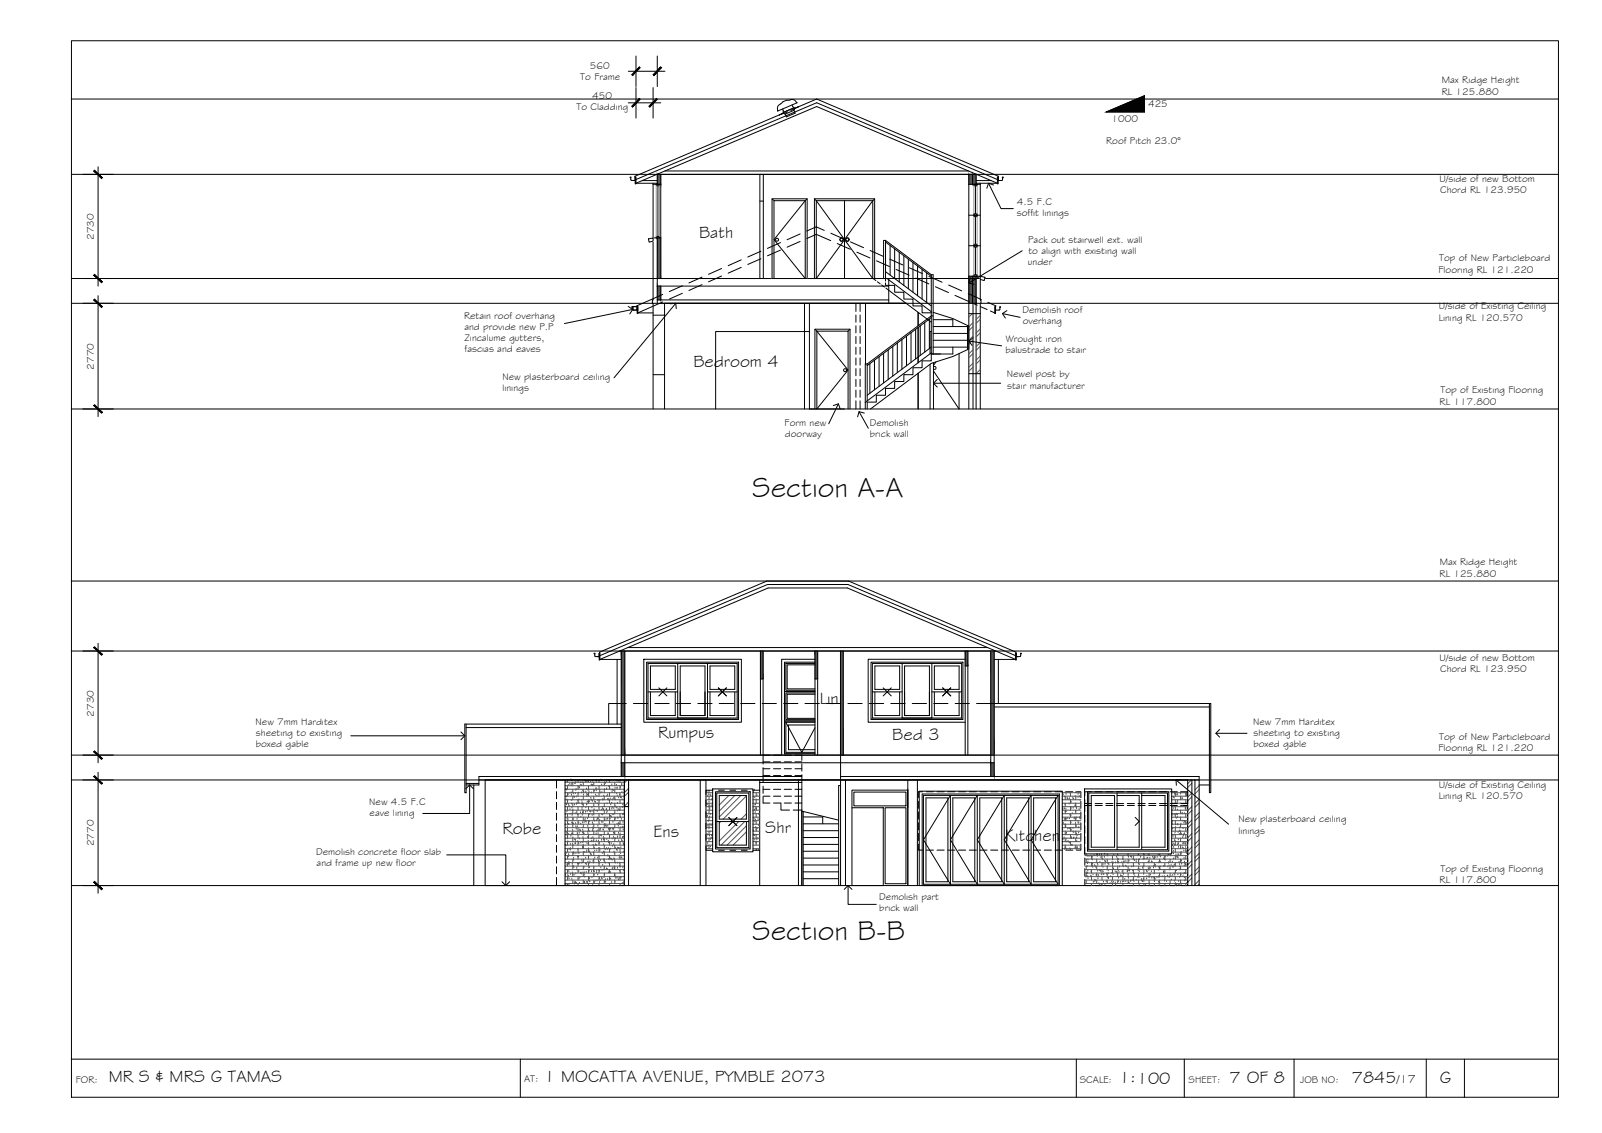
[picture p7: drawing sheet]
<svg xmlns="http://www.w3.org/2000/svg" width="420mm" height="297mm" viewBox="0 0 420 297" stroke-linecap="round" stroke-linejoin="round" font-family="sans-serif">
<defs><g id="words">
<g font-size="7.5">
<text x="197.3" y="130.2">Section A-A</text>
<text x="197.3" y="246.5">Section B-B</text>
</g>
<g font-size="4.5">
<text x="183.4" y="62.4">Bath</text>
<text x="181.8" y="96.1">Bedroom 4</text>
<text x="215" y="184.6">Lin</text>
<text x="172.6" y="193.6">Rumpus</text>
<text x="234" y="194">Bed 3</text>
<text x="131.8" y="218.6">Robe</text>
<text x="171.4" y="219.3">Ens</text>
<text x="200.7" y="218.4">Shr</text>
<text x="263.7" y="220.4">Kitchen</text>
<text x="28.5" y="283.8">MR S &amp; MRS G TAMAS</text>
<text x="142.7" y="283.7">1 MOCATTA AVENUE, PYMBLE 2073</text>
<text x="293.5" y="284">1:100</text>
<text x="322.4" y="284">7 OF 8</text>
<text x="354.5" y="283.9">7845</text>
<text x="377.7" y="283.9">G</text>
</g>
<text font-size="3.2" x="366.4" y="283.9">/17</text>
<g font-size="2.6">
<text x="152.2" y="21">To Frame</text>
<text x="154.7" y="18.1">560</text>
<text x="378.2" y="21.9">Max Ridge Height</text>
<text x="151.2" y="28.9">To Cladding</text>
<text x="155.3" y="26">450</text>
<text x="301.1" y="28.1">425</text>
<text x="378.1" y="24.8">RL 125.880</text>
<text x="291.6" y="31.9">1000</text>
<text x="290.1" y="37.7">Roof Pitch 23.0°</text>
<text x="377.6" y="47.8">U/side of new Bottom</text>
<text x="266.7" y="53.7">4.5 F.C</text>
<text x="377.7" y="50.7">Chord RL 123.950</text>
<text x="266.7" y="56.7">soffit linings</text>
<text x="24.6" y="62.9" transform="rotate(-90 24.6 62.9)">2730</text>
<text x="269.6" y="63.6">Pack out stairwell ext. wall</text>
<text x="269.6" y="69.4">under</text>
<text x="269.7" y="66.5">to align with existing wall</text>
<text x="377.2" y="71.5">Flooring RL 121.220</text>
<text x="377.5" y="68.6">Top of New Particleboard</text>
<text x="121.7" y="83.5">Retain roof overhang</text>
<text x="268.1" y="82">Demolish roof</text>
<text x="377.4" y="81.1">U/side of Existing Ceiling</text>
<text x="121.8" y="86.4">and provide new P.P</text>
<text x="121.9" y="89.4">Zincalume gutters,</text>
<text x="263.8" y="89.7">Wrought iron</text>
<text x="268.2" y="84.9">overhang</text>
<text x="377.3" y="84">Lining RL 120.570</text>
<text x="121.8" y="92.3">fascias and eaves</text>
<text x="263.7" y="92.6">balustrade to stair</text>
<text x="24.6" y="96.9" transform="rotate(-90 24.6 96.9)">2770</text>
<text x="131.7" y="99.6">New plasterboard ceiling</text>
<text x="264" y="99">Newel post by</text>
<text x="264.1" y="101.9">stair manufacturer</text>
<text x="131.8" y="102.6">linings</text>
<text x="377.6" y="106.1">RL 117.800</text>
<text x="377.8" y="103.2">Top of Existing Flooring</text>
<text x="205.8" y="111.6">Form new</text>
<text x="228.1" y="111.8">Demolish</text>
<text x="205.9" y="114.5">doorway</text>
<text x="228.1" y="114.7">brick wall</text>
<text x="377.6" y="148.2">Max Ridge Height</text>
<text x="377.6" y="151.2">RL 125.880</text>
<text x="377.6" y="173.3">U/side of new Bottom</text>
<text x="377.7" y="176.2">Chord RL 123.950</text>
<text x="24.6" y="187.9" transform="rotate(-90 24.6 187.9)">2730</text>
<text x="67" y="190.1">New 7mm Harditex</text>
<text x="328.7" y="190.1">New 7mm Harditex</text>
<text x="67.1" y="195.9">boxed gable</text>
<text x="67.1" y="193">sheeting to existing</text>
<text x="328.7" y="195.9">boxed gable</text>
<text x="328.8" y="193">sheeting to existing</text>
<text x="377.2" y="197">Flooring RL 121.220</text>
<text x="377.5" y="194">Top of New Particleboard</text>
<text x="377.3" y="209.5">Lining RL 120.570</text>
<text x="377.4" y="206.6">U/side of Existing Ceiling</text>
<text x="96.8" y="211.1">New 4.5 F.C</text>
<text x="97" y="214">eave lining</text>
<text x="324.8" y="215.6">New plasterboard ceiling</text>
<text x="24.6" y="221.9" transform="rotate(-90 24.6 221.9)">2770</text>
<text x="324.8" y="218.5">linings</text>
<text x="82.9" y="224.1">Demolish concrete floor slab</text>
<text x="83" y="227.1">and frame up new floor</text>
<text x="377.6" y="231.6">RL 117.800</text>
<text x="377.8" y="228.7">Top of Existing Flooring</text>
<text x="230.6" y="235.8">Demolish part</text>
<text x="230.6" y="238.8">brick wall</text>
<text x="19.9" y="283.9">FOR:</text>
<text x="137.5" y="283.7">AT:</text>
<text x="283.2" y="284">SCALE:</text>
<text x="311.7" y="284">SHEET:</text>
<text x="341" y="284">JOB NO:</text>
</g>
</g></defs>
<!-- layer: HATCH -->
<g fill="#545454" stroke="#545454" stroke-width=".26">
<path d="M253.1 170.7l.7 3.9v-3.9zM253.1 170.7l.7 3.9h-.7z"/>
<path d="M213.7 170.7l.7 7.3v-7.3zM213.7 170.7l.7 7.3h-.7z"/>
<path d="M199.4 170.7l.7 7.3v-7.3zM199.4 170.7l.7 7.3h-.7z"/>
<path d="M220.4 170.7l.8 27.3v-27.3zM220.4 170.7l.8 27.3h-.8z"/>
<path d="M162.9 170.7l1 27.3v-27.3zM162.9 170.7l1 27.3h-1z"/>
<path d="M162.9 200l1 3.6v-3.6zM162.9 200l1 3.6h-1z"/>
<path d="M172.4 45.7l.9 2.6v-2.6zM172.4 45.7l.9 2.6h-.9z"/>
<path d="M172.4 62.4l.9 10.6v-10.6zM172.4 62.4l.9 10.6h-.9z"/>
<path d="M255.1 72.4l.9 7.1v-7.1zM255.1 72.4l.9 7.1h-.9z"/>
<path d="M254.1 72.4l1 7.1v-7.1zM254.1 72.4l1 7.1h-1z"/>
<path d="M254.1 45.7l1 2.6v-2.6zM254.1 45.7l1 2.6h-1z"/>
<path d="M255.1 45.7l.9 2.6v-2.6zM255.1 45.7l.9 2.6h-.9z"/>
<path d="M172.4 75l.9 3.6v-3.6zM172.4 75l.9 3.6h-.9z"/>
<path d="M259.8 170.7l.9 27.3v-27.3zM259.8 170.7l.9 27.3h-.9z"/>
<path d="M259.8 200l.9 3.6v-3.6zM259.8 200l.9 3.6h-.9z"/>
</g>
<!-- layer: MASK -->
<g fill="#fff" stroke="#fff" stroke-width=".26">
<path d="M170.1 62.6l1.2-.2v.2z"/>
<path d="M170.1 62.6h1.2v.6z"/>
<path d="M257.1 72.4l1.2 .3h-1.2z"/>
<path d="M257.1 72.7h1.2l-1.2 .6z"/>
<path d="M207.1 26.3l.3-.2z"/>
<path d="M213.7 86.3l9.2 .5v-.5zM213.7 86.3l9.2 .5h-9.2z"/>
<path d="M222.4 86.8l.5 20.4v-20.4zM222.4 86.8l.5 20.4h-.5z"/>
<path d="M213.7 86.8l.5 20.4v-20.4zM213.7 86.8l.5 20.4h-.5z"/>
<path d="M214.2 86.8l8.2 20.4v-20.4zM214.2 86.8l8.2 20.4h-8.2z"/>
<path d="M170.1 62.6l.1 .6h1.1zM170.2 63.2h1.1l-1 .3z"/>
<path d="M257.1 73.3l1.2-.6-.1 .6zM257.1 73.3l1 .2 .1-.2z"/>
<path d="M205.4 26.7l.9-.4-1.1 .6zM205.2 26.9l1.4-.6h-.3z"/>
<path d="M205.2 26.9l1.4-.6-1.6 .8zM205 27.1l1.9-.8z"/>
<path d="M204.7 27.3l2.2-1zM204.7 27.3l2.5-1.1z"/>
<path d="M204.7 27.3l2.5-1.1zM204.8 27.3l2.4-1.1z"/>
<path d="M204.5 27.4l.2-.1zM204.5 27.4l.3-.1z"/>
<path d="M204.8 27.3l2.3-1zM204.8 27.3l2.3-1z"/>
<path d="M207.1 26.3l.3-.2zM207.1 26.3l.3-.2z"/>
<path d="M204.5 27.4l.3-.1zM204.5 27.4l.4-.2z"/>
<path d="M204.8 27.3l2.3-1zM204.9 27.2l2.2-.9z"/>
<path d="M207 26.3l.4-.2zM207 26.3l.4-.2z"/>
<path d="M204.3 27.5l.6-.3zM204.3 27.5l.7-.3z"/>
<path d="M204.9 27.2l2.1-.9zM205 27.2l2-.9z"/>
<path d="M206.9 26.4l.5-.3zM206.9 26.4l.7-.3z"/>
<path d="M204.3 27.5l.7-.3zM204.3 27.5l.7-.3z"/>
<path d="M204.3 27.5l.7-.3zM204.3 27.5l.7-.3z"/>
<path d="M205 27.2l1.9-.8zM205 27.2l1.9-.8z"/>
<path d="M206.9 26.4l.7-.3zM206.9 26.4l.7-.3z"/>
<path d="M204.2 27.6l.8-.4zM204.2 27.6l1-.4z"/>
<path d="M205 27.2l1.9-.8zM205.2 27.2l1.7-.8z"/>
<path d="M206.9 26.4l.7-.3-.8 .4zM206.8 26.5l1-.4z"/>
<path d="M206.8 26.5l1-.4zM206.8 26.5l1-.4z"/>
<path d="M204.2 27.6l1-.4zM204.2 27.7l1-.5z"/>
<path d="M205.2 27.2l1.6-.7zM205.2 27.2l1.6-.7z"/>
<path d="M206.8 26.5l1-.4zM206.8 26.5l1-.4z"/>
<path d="M204.2 27.7l1-.5-1.1 .6zM204.1 27.8l1.2-.5z"/>
<path d="M205.2 27.2l1.6-.7zM205.3 27.3l1.5-.8z"/>
<path d="M206.8 26.5l1-.4zM206.7 26.6l1.3-.5z"/>
<path d="M206.7 26.6l1.3-.5zM206.7 26.7l1.4-.6z"/>
<path d="M204.1 27.8l1.2-.5zM204 27.8l1.4-.5z"/>
<path d="M205.3 27.3l1.4-.7zM205.4 27.3l1.3-.7z"/>
<path d="M206.7 26.7l1.4-.6zM206.7 26.7l1.4-.6z"/>
<path d="M204 27.8l1.4-.5zM204 27.9l1.5-.6z"/>
<path d="M205.4 27.3l1.3-.6zM205.5 27.3l1.2-.6z"/>
<path d="M206.7 26.7l1.4-.6zM206.7 26.8l1.4-.6z"/>
<path d="M204 27.9l1.5-.6-1.6 .8zM203.9 28.1l1.7-.7z"/>
<path d="M205.5 27.3l1.2-.5zM205.6 27.4l1.1-.6z"/>
<path d="M206.7 26.8l1.4-.6zM206.7 26.9l1.6-.7z"/>
<path d="M203.9 28.1l1.7-.7zM203.9 28.1l1.7-.7z"/>
<path d="M203.9 28.1l1.7-.7zM203.9 28.1l1.7-.7z"/>
<path d="M205.6 27.4l1.1-.5zM205.6 27.4l1.1-.5z"/>
<path d="M206.7 26.9l1.6-.7zM206.6 26.9l1.7-.7z"/>
<path d="M203.9 28.1l1.7-.7-1.7 .9zM203.9 28.3l1.8-.8-.1-.1z"/>
<path d="M205.6 27.4l1-.5-.9 .6zM205.7 27.5l.9-.4v-.2z"/>
<path d="M206.6 26.9l1.7-.7-1.7 .9zM206.6 27.1l1.9-.8-.2-.1z"/>
<path d="M203.9 28.3l4.6-2zM203.9 28.3l4.6-2zM203.9 28.3l4.6-2zM203.9 28.3l4.6-2z"/>
<path d="M203.9 28.3l4.6-2-4.6 2.2zM203.9 28.5l4.7-2-.1-.2zM203.9 28.5l4.7-2zM203.9 28.5l4.7-2z"/>
<path d="M203.9 28.5l4.7-2-4.7 2.2zM203.9 28.7l4.9-2-.2-.2zM203.9 28.7l4.9-2zM203.9 28.7l4.9-2z"/>
<path d="M203.9 28.7l4.9-2-4.8 2.2zM204 28.9l4.9-2-.1-.2z"/>
<path d="M204 28.9l4.9-2zM203.9 29l5.1-2.1z"/>
<path d="M203.9 29l5.1-2.1zM204 29.1l5-2.1z"/>
<path d="M205.2 28.6l2.5-1.1-2.3 1.4zM205.4 28.9l2.5-1-.2-.4z"/>
<path d="M205.4 28.9l2.5-1zM205.4 29l2.5-1.1z"/>
<path d="M205.4 29l2.5-1.1zM205.4 29l2.5-1z"/>
<path d="M205.4 29l2.5-1zM205.5 29.1l2.4-1.1z"/>
<path d="M205.5 29.1l2.4-1.1zM205.5 29.1l2.5-1.1z"/>
<path d="M205.5 29.1l2.5-1.1zM205.5 29.1l2.5-1z"/>
<path d="M205.5 29.1l2.5-1zM205.5 29.2l2.5-1.1z"/>
<path d="M205.5 29.2l2.5-1.1zM205.5 29.2l2.6-1.1z"/>
<path d="M205.5 29.2l2.6-1.1zM205.5 29.2l2.6-1.1z"/>
<path d="M205.5 29.2l2.6-1.1zM205.4 29.3l2.8-1.2zM205.4 29.3l2.8-1.2zM205.4 29.3l2.8-1.2z"/>
<path d="M205.4 29.3l2.8-1.2zM205.4 29.4l2.8-1.2z"/>
<path d="M205.4 29.4l2.8-1.2zM205.4 29.5l2.8-1.3z"/>
<path d="M205.4 29.5l2.9-1.2-2.8 1.4zM205.5 29.7l2.9-1.3-.1-.1z"/>
<path d="M202.5 52.1l9.2 .5v-.5zM202.5 52.1l9.2 .5h-9.2z"/>
<path d="M211.2 52.6l.5 20.4v-20.4zM211.2 52.6l.5 20.4h-.5z"/>
<path d="M202.5 52.6l.5 20.4v-20.4zM202.5 52.6l.5 20.4h-.5z"/>
<path d="M203 52.6l8.2 20.4v-20.4zM203 52.6l8.2 20.4h-8.2z"/>
</g>
<!-- layer: DOORS -->
<g fill="none" stroke="#000" stroke-width=".26">
<path d="M211.2 52.6l-8.2 10.2 8.2 10.2v-20.4h-8.2v20.4M214.1 52.6l7.4 10.2-7.4 10.2M228.9 52.6l-7.4 10.2 7.4 10.2M221.2 62.8a.43 .43 0 0 0-.6-.4 .43 .43 0 0 0-.2 .6 .43 .43 0 0 0 .6 .1M221.8 62.8a.43 .43 0 0 1 .6-.4 .43 .43 0 0 1 .2 .6 .43 .43 0 0 1-.7 .1M214.2 86.8l8.2 10.2-8.2 10.2v-20.4h8.2v20.4M244.8 96.2a.39 .39 0 0 1 .6 0 .39 .39 0 0 1 0 .5 .39 .39 0 0 1-.6 0M244.8 97.3l6.7 9.9M245.5 94.9l-.7 .9"/>
<circle cx="203.8" cy="62.8" r=".39"/>
<circle cx="220.7" cy="62.8" r=".43"/>
<circle cx="222.2" cy="62.8" r=".43"/>
<circle cx="221.6" cy="97.1" r=".39"/>
</g>
<!-- layer: NEWWORK -->
<g fill="none" stroke="#000" stroke-width=".26">
<path d="M205.2 28.6l.2 .3M205.4 26.6l-.2 .3a1.83 1.83 0 0 0-1.3 1.8l.1 .4 5-2.1-.1-.1M205.4 26.7l1.2-.4a1.75 1.75 0 0 1 2.2 .3l.1 .2M206.5 29.3l-.9 .5 .3 .1M207.7 27.5l.5 .7M208.2 28.9l.3 .8-2.3 .9-.3-.7M208.2 28.9l-2.3 1M208.2 28.2l.2 .2M208.3 28.3l-2.9 1.2M208.3 28.5h.1M208.4 28.5l-1 .5M208.4 28.5l-.2 .4"/>
<path d="M209.5 28l-1.1 .4-.1-.1-2.9 1.2 .1 .2-1.1 .4 1.1-.4-.1-.8M165.5 46.5h-.2l.3 .8M165.6 47.3h1v-.9h.2v1.8h-.2l-.1-2 47.7-20.2 47.7 20.2-.1 2h-.2v-1.8h.2v.9h.9M166.8 47.1l47.4-20.2 47.4 20.2M168.5 47.3h3.9M171.3 48v.3M172.4 48.3v-2.6h83.6v2.6M172.4 48h-5.6l47.4-20.1 47.4 20.1h-5.6M174.4 44.8h79.6M199.3 45.7v27.3M199.3 52.7h.9M200.2 45.7v27.3"/>
<path d="M202.5 52.1l.5 .5M211.7 52.1l-.5 .5M213.6 52.1v20.9M213.6 52.1h15.8M213.6 52.1l.5 .5M214.1 52.6v20.4M214.1 52.6h14.8M221.5 52.6v20.4M228.9 52.6l.5-.5v20.9M228.9 52.6v20.4M254.1 45.7v2.6h3v-.3M255.1 45.7v2.6"/>
<path d="M256 47.3h4M262.9 46.5h.3l-.5 .8M170.1 62.6l1.2-.2v.8l-1 .3zM171.3 62.4v16.2h-.2v.9h.2M171.3 73h61.8v6.5M172.4 75h60.7M172.4 62.4v17.1M173.3 62.4v10.6M173.3 75v3.6M174.3 79.5h63.3M211.2 73h-8.7v-20.9h9.2v20.9M227 79.5v15.9"/>
<path d="M254.1 72.4v34.8M255.1 72.4v7.1M255.2 79.5v27.7M256 72.4v34.8M257.1 72.4l1.2 .3-.2 .8-1-.2zM257.1 72.4v6.2h.2v.9h-.2v27.7M165.9 80.4h1.2M167.1 80.4v.9h-1l-.2-.2M167.1 80.4h-1.3l.2 .7v-.5l-.3-.1h.3M213.7 86.3l.5 .5M222.9 86.3l-.5 .5M240.8 81.9v3.5"/>
<path d="M240.8 85.8v9.3M240.8 97.8v9.4M243.9 95.5v11.7M244.2 86.9h-.3v5.9M244.8 95.1v12.1M251.5 92.7v14.5M254.1 82.2h3M254.1 98h3M212.3 107.2h9.2M213.7 107.2v-20.9h9.2v20.9M156.6 172.1h.5M157.1 171.3v1.8h.2v-1.8h-.2v.8h-1.1v-.6l-.2-.2h.3"/>
<path d="M157.3 171.3l-.1-.3 43.9-18.6h21.5l43.9 18.6-.2 .3M157.3 171.9l44-18.7h21.1l43.9 18.7M162.5 170.7h98.7M162.9 170.7v32.9M162.9 172.9h-5.6l44.2-18.8h20.7l44.1 18.8h-5.6M163.9 170.7v32.9M164.6 169.8h94.4M168.9 172.8h25.5v16.5h-25.5zM169.6 173.6h24.1v15h-24.1zM199.4 178h.7M199.4 170.7v27.3M200.1 170.7v27.3"/>
<path d="M213.7 173.6h-8v7.7h8h-8v7.7h8h-8v8.6h8M213.7 172.8h-8.7v25.2M213.7 178h.7M213.7 170.7v27.3M214.4 170.7v27.3M220.4 170.7l.1 33.8M221.2 170.7v27.3M228.4 173.6h24.1v15h-24.1zM253.1 172.8h-25.4v16.5h25.4M253.1 174.6h.7M253.1 170.7v27.3M253.8 170.7v27.3"/>
<path d="M259.8 170.7v32.9M260.7 170.7v32.9M266.5 171.3v1.8h-.2v-1.8h.2v.8h1M266.5 172.1h.5M267.6 171.3h.3l-.4 .8M122.2 189.8v18h-.3v-18h41M162.9 198h97.8M162.9 200h97.8M169.6 188.6h24.1M228.4 188.6h24.1M260.7 184.4h56.8v23.4h-.3v-23.4M122.2 205.4h3.4"/>
<path d="M125.6 203.6v2.2h-3.4M127.2 204.5h184.3v27.7M148.2 204.5v27.7M163.8 204.5v7h1.1v-7M186.9 206.8h10.6v16.5h-10.6zM187.6 207.6h9.2v15h-9.2zM199.2 204.5v27.7M199.2 205.1h10.2M209.4 204.5v27.7M210.3 204.5v27.7M241.9 208.2h35.9v24h-35.9zM284.4 206.8h22.9v17.1h-22.9z"/>
<path d="M285.2 207.6h21.3v15.5h-21.3zM312.6 204.5v27.7M313.4 204.5v27.7M314.5 203.6v28.6M314.5 205.8h2.7M127.2 232.2h36.6M241.1 232.2v-24.8h37.5v24.8"/>
</g>
<!-- layer: CEILING-FLOOR LINES -->
<path d="M18.7 26h390M18.7 45.7h390M18.7 79.5h390M18.7 73h390M18.7 107.2h390M18.7 152.3h390M18.7 170.7h390M18.7 198h390M18.7 204.5h390M18.7 232.2h390" fill="none" stroke="#000" stroke-width=".26"/>
<!-- layer: BORDER -->
<path d="M18.7 10.7h390v277h-390zM18.7 277.7h390M136.5 277.7v10M282.3 277.7v10M310.6 277.7v10M339.4 277.7v10M374.1 277.7v10M384.1 277.7v10" fill="none" stroke="#000" stroke-width=".26"/>
<!-- layer: TEXT -->
<path d="M290.2 29.4l10-4.3v4.3z" fill="#000" stroke="#000" stroke-width=".26"/>
<path d="M290.2 29.4l10-4.3v4.3z" fill="none" stroke="#000" stroke-width=".26"/>
<!-- layer: EXISTING -->
<g fill="none" stroke="#000" stroke-width=".26">
<path d="M171.3 79.5v27.7M172.4 78.6h60.7M173.3 79.5h64.3M173.8 79.2l-6.5 2.8h4M173.8 77.2l-6.8 3 .1 .2M174.3 79.5v27.7M179 76.9l-3.5 1.5M179 74.9l-3.5 1.5M184.1 74.6l-3.4 1.6M184.1 72.7l-3.4 1.5M189.3 72.4l-3.5 1.5M189.3 70.4l-3.5 1.5"/>
<path d="M194.4 70.1l-3.4 1.5M194.4 68.1l-3.4 1.6M199.6 67.8l-3.5 1.5M199.6 65.9l-3.5 1.5M204.7 65.6l-3.4 1.5M204.7 63.6l-3.4 1.5M209.9 63.3l-3.5 1.5M209.9 61.3l-3.5 1.6M211 79.5v27.7M211.6 62.5l2.5-1.1 3.8 1.7M212.3 79.5v27.7M216.2 60.4l-2.1-.9-2.5 1.1"/>
<path d="M217.9 61.1l3.4 1.6M219.6 63.9l3.4 1.5M223 63.4l3.5 1.5M224.5 79.5v2.2M224.7 66.1l3.5 1.5M225.6 79.5v2.2M228.2 65.7l3.4 1.5M229.9 68.4l3.4 1.5M233.3 67.9l3.5 1.6M235 70.6l3.4 1.6M238.5 70.2l3.4 1.5M240.2 72.9l3.4 1.5"/>
<path d="M243.6 72.5l3.5 1.5M245.3 75.2l3.5 1.5M248.8 74.7l3.4 1.6M250.5 77.4l3.7 1.7M253.9 77l3.5 1.5M255.2 79.5l1.1 .5M259.1 79.3l2.1 .9-.3 .2v1.8h.2v-1.8v.9h1M167.1 80.4v.9l-1.1-.1v-.6M167.1 80.4h.2v1.8h-.2zM167.3 80.4v1M171.3 98.2h3M171.3 82.6h3"/>
<path d="M212.3 86.9h-24.6v20.3M224.5 82.6v1.9M224.5 85.4v1.9M224.5 88.2v1.9M224.5 91v1.9M224.5 93.8v1.9M224.5 96.6v1.9M224.5 99.5v1.8M225.6 82.6v1.9M225.6 85.4v1.9M225.6 88.2v1.9M225.6 91v1.9"/>
<path d="M225.6 93.8v1.9M225.6 96.6v1.9M225.6 99.5v1.8M257.2 80.4l1.7 .7M259.7 81.5l1.2 .5M262.2 80.5h.3l-.5 .8M224.5 102.3v1.9M224.5 105.1v2.1M225.6 102.3v1.9M225.6 105.1v2.1M122.2 190.7h40.7M164.3 184.4h-4.7v5.4"/>
<path d="M166.1 184.4h3.8M171.8 184.4h3.7M177.4 184.4h3.7M183 184.4h3.8M188.6 184.4h3.8M194.3 184.4h3.7M199.9 184.4h3.7M205.5 184.4h3.8M211.1 184.4h3.8M216.8 184.4h3.7M222.4 184.4h3.7M228 184.4h3.8"/>
<path d="M233.6 184.4h3.8M239.3 184.4h3.7M244.9 184.4h3.7M250.5 184.4h3.8M256.1 184.4h4.6M260.7 185.3h56.5M124.3 205.8v26.4M125.6 204.5h188.9M125.6 203.6h84.7M127.2 204.5v27.7M146 204.5v2.1M146 207.5v1.9"/>
<path d="M146 210.3v1.9M146 213.2v1.8M146 216v1.9M146 218.8v1.9M163.8 204.5v27.7M164.9 204.5v27.7M183.6 204.5v27.7M185.2 204.5v27.7M187 207.2h-1.8v1.1M188.5 207.2h1.5M191.4 207.2h1.5M194.4 207.2h1.5"/>
<path d="M197.4 207.2h1.8M220.5 204.5v27.7M220.5 203.6h94M221.7 204.5v27.7M223.4 211.8h8.3v20.4h-8.3zM223.4 211.8v-4.6h14.7v4.6M224 207.7h13.6v3.6h-13.6zM232.1 211.8h5.5v19.9h-5.5zM238.1 204.5v27.7M240.6 204.5v27.7M240.9 210.1v1.8M240.9 212.9v1.8"/>
<path d="M240.9 215.7v1.9M240.9 218.5v1.9M242 207.6h-1.1v1.5M243 207.6h1.8M245.8 207.6h1.8M248.6 207.6h1.9M251.4 207.6h1.9M254.2 207.6h1.9M257 207.6h1.9M259.8 207.6h1.9M262.6 207.6h1.9M265.5 207.6h1.8"/>
<path d="M268.3 207.6h1.8M271.1 207.6h1.9M273.9 207.6h1.9M276.7 207.6h1.9M279.5 207.6h1.9M282.3 207.6h1.2v1.5M283.5 210.1v1.8M283.5 212.9v1.8M283.5 215.7v1.9M283.5 218.5v1.9M284.5 209.6v1.1h1.8M284.5 213.7v1.9"/>
<path d="M284.5 216.5v1.9M284.5 219.3v1.9M286.3 207.6h-1.8v1.1M286.3 211.2h-1.8v1.6M287.2 207.6h1.9M287.2 211.2h1.9M287.2 210.7h1.9M290 207.6h1.9M290 211.2h1.9M290 210.7h1.9M292.8 207.6h1.9M292.8 211.2h1.9"/>
<path d="M292.8 210.7h1.9M295.7 207.6h1.8M295.7 211.2h1.8M295.7 210.7h1.8M298.5 207.6h1.8M298.5 211.2h1.8M298.5 210.7h1.8M301.3 207.6h1.9M301.3 211.2h1.9M301.3 210.7h1.9M304.1 207.6h1.9M304.1 211.2h1.9"/>
<path d="M304.1 210.7h1.9M306.9 207.6h1.9M306.9 211.2h1.9M306.9 210.7h1.9M309.7 211.2h1.8v1.6M309.7 207.6h1.8v1.1M311.5 209.6v1.1h-1.8M311.5 213.7v1.9M311.5 216.5v1.9M311.5 219.3v1.9M146 221.6v1.9M146 224.4v1.9"/>
<path d="M146 227.2v1.9M146 230v2.2M185.2 221.8v1.1h1.8M188.5 222.9h1.5M191.4 222.9h1.5M194.4 222.9h1.5M197.4 222.9h1.8M240.9 221.3v1.6h1.1M243 222.9h1.8M245.8 222.9h1.8M248.6 222.9h1.9M251.4 222.9h1.9"/>
<path d="M254.2 222.9h1.9M257 222.9h1.9M259.8 222.9h1.9M262.6 222.9h1.9M265.5 222.9h1.8M268.3 222.9h1.8M271.1 222.9h1.9M273.9 222.9h1.9M276.7 222.9h1.9M279.5 222.9h1.9M283.5 221.3v1.6h-1.2M284.5 230.6v1.6h1.8"/>
<path d="M284.5 222.1v1.9M284.5 225v1.8M284.5 227.8v1.9M287.2 232.2h1.9M290 232.2h1.9M292.8 232.2h1.9M295.7 232.2h1.8M298.5 232.2h1.8M301.3 232.2h1.9M304.1 232.2h1.9M306.9 232.2h1.9M311.5 230.6v1.6h-1.8"/>
<path d="M311.5 222.1v1.9M311.5 225v1.8M311.5 227.8v1.9"/>
</g>
<!-- layer: DIMENSION -->
<g fill="none" stroke="#000" stroke-width=".26">
<path d="M164.8 18.7h9.6M166.8 14.7v8M172.4 14.7v8M164.8 27h8.5M166.8 23v8M171.3 23v8M21.7 45.7h8M25.7 43.7v31.3M21.7 73h8M21.7 79.5h8M25.7 77.5v31.7M21.7 107.2h8"/>
<path d="M21.7 170.7h8M25.7 168.7v31.3M21.7 198h8M21.7 204.5h8M25.7 202.5v31.7M21.7 232.2h8"/>
</g>
<!-- layer: 0 -->
<g fill="#000" stroke="#000" stroke-width=".26">
<path d="M167.7 17.6l-1.8 2.2 2-2zM165.7 19.6l2-2-1.8 2.2z"/>
<path d="M171.3 19.6l.2 .2 1.8-2.2zM173.3 17.6l.2 .2-2 2z"/>
<path d="M167.7 25.8l-1.8 2.3 2-2.1zM165.7 27.8l2-2-1.8 2.3z"/>
<path d="M170.2 27.8l.2 .3 1.8-2.3zM172.2 25.8l.2 .2-2 2.1z"/>
<path d="M24.6 44.8l2 2 .2-.2zM24.6 44.8l.2-.2 2 2z"/>
<path d="M24.6 72.1l2.2 1.8-2-2zM24.6 72.1l2.2 1.8-.2 .2z"/>
<path d="M24.6 78.6l2 2 .2-.2zM24.6 78.6l.2-.2 2 2z"/>
<path d="M24.6 106.3l2.2 1.8-2-2zM24.6 106.3l2.2 1.8-.2 .2z"/>
<path d="M24.6 169.8l2 2 .2-.2zM24.6 169.8l.2-.2 2 2z"/>
<path d="M24.8 196.9l-.2 .2 2.2 1.8zM24.6 197.1l2.2 1.8-.2 .2z"/>
<path d="M24.6 203.6l2 2 .2-.2zM24.6 203.6l.2-.2 2 2z"/>
<path d="M24.8 231.1l-.2 .2 2.2 1.8zM24.6 231.3l2.2 1.8-.2 .2z"/>
</g>
<!-- layer: HATCH -->
<g fill="none" stroke="#545454" stroke-width=".26">
<path d="M256 48.2h.1M255 82.2l-.9 .9M255.2 84.6l-1.1 1.1M255.2 88.1l-1.1 1.1M255.2 91.7l-1.1 1.1M255.2 95.2l-1.1 1.1M255.2 85.6l-1.1 1.1M255.2 89.1l-1.1 1.1M255.2 92.7l-1.1 1.1M255.2 96.2l-1.1 1.1M257.1 82.7l-1.1 1.1M257.1 86.2l-1.1 1.1"/>
<path d="M257.1 89.8l-1.1 1.1M257.1 93.3l-1.1 1.1M257.1 96.9l-1.1 1.1M257.1 83.7l-1.1 1.1M257.1 87.2l-1.1 1.1M257.1 90.8l-1.1 1.1M257.1 94.3l-1.1 1.1M257.1 97.9l-.1 .1M148.2 205.1h15.6M148.2 206h15.6M148.2 206.9h15.6M148.2 207.8h15.6"/>
<path d="M148.2 208.7h15.6M148.2 209.7h15.6M148.2 210.6h15.6M148.2 211.5h15.6M148.2 212.4h15.6M148.2 213.3h15.6M148.2 214.2h15.6M148.2 215.2h15.6M148.2 216.1h15.6M148.2 217h15.6M148.2 217.9h15.6M148.2 218.8h15.6"/>
<path d="M148.2 219.7h15.6M148.2 216.3h.1M148.3 213.6h.1M148.4 207h.1M148.4 205h.1M148.5 206.9h.1M148.6 208.9h.1M148.6 211h.1M148.6 207.2h.1M148.6 210.9h.1M148.6 218.9h.1M148.6 218.3h.1"/>
<path d="M148.7 212.8h.1M148.7 209.7h.1M148.7 214.8h.1M148.8 219.9h.1M148.8 216.7h.1M148.8 218.4h.1M148.9 204.5v.6M148.9 206v.9M148.9 207.8v.9M148.9 209.7v.9M148.9 211.5v.9M148.9 213.3v.9"/>
<path d="M148.9 215.2v.9M148.9 217v.9M148.9 218.8v.9M148.9 218.7h.1M149 214.8h.1M149 208.3h.1M149 205.9h.1M149.1 216.2h.1M149.1 210.9h.1M149.2 218.8h.1M149.2 216.1h.1M149.2 211.4h.1"/>
<path d="M149.4 211.5h.1M149.4 205.6h.1M149.5 212.3h.1M149.5 208h.1M149.5 213.5h.1M149.7 204.5h.1M149.7 219.2h.1M149.8 205.9h.1M149.9 207.9h.1M149.9 208.5h.1M149.9 204.7h.1M149.9 209.9h.1"/>
<path d="M149.9 210.8h.1M150 215.8h.1M150 205.5h.1M150 211.8h.1M150 218.7h.1M150 213.4h.1M150.1 213.8h.1M150.1 215.7h.1M150.1 215.9h.1M150.2 217.7h.1M150.2 204.7h.1M150.2 205.1v.9"/>
<path d="M150.2 206.9v.9M150.2 208.7v1M150.2 210.6v.9M150.2 212.4v.9M150.2 214.2v1M150.2 216.1v.9M150.2 217.9v.9M150.2 219.7v1M150.2 219.6h.1M150.2 212.4h.1M150.3 214.8h.1M150.4 208.1h.1"/>
<path d="M150.4 216h.1M150.5 208.9h.1M150.7 211h.1M150.7 209.1h.1M150.8 205.4h.1M150.8 205.5h.1M150.9 213.3h.1M150.9 208h.1M151 215.9h.1M151 205h.1M151 207.2h.1M151 216.7h.1"/>
<path d="M151.1 207h.1M151.1 217.4h.1M151.2 208.9h.1M151.2 210.9h.1M151.3 213.3h.1M151.3 212.8h.1M151.3 210.6h.1M151.3 214.8h.1M151.4 218.5h.1M151.4 216.7h.1M151.5 213.5h.1M151.5 218.7h.1"/>
<path d="M151.5 213.6h.1M151.6 209.9h.1M151.6 204.5v.6M151.6 206v.9M151.6 207.8v.9M151.6 209.7v.9M151.6 211.5v.9M151.6 213.3v.9M151.6 215.2v.9M151.6 217v.9M151.6 218.8v.9M151.7 207.9h.1"/>
<path d="M151.8 215.8h.1M151.8 206.4h.1M151.8 210.5h.1M151.8 209.7h.1M151.9 218.4h.1M152 219.9h.1M152 206.6h.1M152 217.7h.1M152.2 205.2h.1M152.2 205.9h.1M152.2 213.1h.1M152.2 217.8h.1"/>
<path d="M152.3 216.1h.1M152.3 214.3h.1M152.4 205.9h.1M152.5 207.9h.1M152.6 209.8h.1M152.6 210.8h.1M152.6 211.8h.1M152.7 210.4h.1M152.7 212.3h.1M152.7 213.7h.1M152.7 205.2h.1M152.7 218.3h.1"/>
<path d="M152.8 215.7h.1M152.8 213.1h.1M152.8 211h.1M152.8 217.6h.1M152.9 207.4h.1M152.9 219.6h.1M153 205.1v.9M153 206.9v.9M153 208.7v1M153 210.6v.9M153 212.4v.9M153 214.2v1"/>
<path d="M153 216.1v.9M153 217.9v.9M153 219.7v1M153 208.5h.1M153.1 207.7h.1M153.1 218.7h.1M153.1 218.6h.1M153.2 215.6h.1M153.4 204.6h.1M153.4 215.2h.1M153.5 214.8h.1M153.5 205.1h.1"/>
<path d="M153.5 215.4h.1M153.6 213h.1M153.6 207.7h.1M153.7 211.8h.1M153.7 215.6h.1M153.8 204.9h.1M153.8 206.9h.1M153.8 211h.1M153.9 208.8h.1M153.9 208.3h.1M154 210.8h.1M154 212.7h.1"/>
<path d="M154 210.3h.1M154.1 214.7h.1M154.1 208.5h.1M154.1 218.1h.1M154.1 219.6h.1M154.1 216.7h.1M154.2 207.2h.1M154.2 204.9h.1M154.2 218.6h.1M154.3 217.4h.1M154.3 219.7h.1M154.4 204.5v.6"/>
<path d="M154.4 206v.9M154.4 207.8v.9M154.4 209.7v.9M154.4 211.5v.9M154.4 213.3v.9M154.4 215.2v.9M154.4 217v.9M154.4 218.8v.9M154.4 216.2h.1M154.5 207.6h.1M154.5 215.4h.1M154.6 210.2h.1"/>
<path d="M154.7 218.1h.1M154.7 212.7h.1M154.7 213.6h.1M154.8 212.9h.1M154.9 204.9h.1M155 209.3h.1M155 212.8h.1M155 209.7h.1M155.1 205.9h.1M155.1 207.9h.1M155.1 219.9h.1M155.2 209.8h.1"/>
<path d="M155.2 205.8h.1M155.2 211.8h.1M155.3 213.8h.1M155.4 215.7h.1M155.4 205.9h.1M155.4 210.1h.1M155.4 206h.1M155.4 217.7h.1M155.4 204.8h.1M155.4 217.1h.1M155.5 218h.1M155.5 219.6h.1"/>
<path d="M155.5 216.1h.1M155.5 212.7h.1M155.6 217.3h.1M155.7 213.7h.1M155.7 205.1v.9M155.7 206.9v.9M155.7 208.7v1M155.7 210.6v.9M155.7 212.4v.9M155.7 214.2v1M155.7 216.1v.9M155.7 217.9v.9"/>
<path d="M155.7 219.7v1M155.8 212.3h.1M155.8 207.4h.1M155.9 215.3h.1M156 210.2h.1M156.2 210.4h.1M156.2 208.5h.1M156.3 204.7h.1M156.3 206.8h.1M156.3 218.6h.1M156.3 212.6h.1M156.4 207.3h.1"/>
<path d="M156.4 204.9h.1M156.4 215.2h.1M156.5 206.8h.1M156.5 218.1h.1M156.5 204.6h.1M156.6 208.8h.1M156.6 210.7h.1M156.6 214.8h.1M156.7 212.7h.1M156.7 214.6h.1M156.8 209.9h.1M156.8 216.6h.1"/>
<path d="M156.9 217.8h.1M156.9 218.6h.1M156.9 214.8h.1M157 211h.1M157 211.2h.1M157.1 204.5v.6M157.1 206v.9M157.1 207.8v.9M157.1 209.7v.9M157.1 211.5v.9M157.1 213.3v.9M157.1 215.2v.9"/>
<path d="M157.1 217v.9M157.1 218.8v.9M157.2 207.2h.1M157.3 215.1h.1M157.3 207.7h.1M157.3 209.8h.1M157.3 207.2h.1M157.4 217.7h.1M157.5 217.4h.1M157.5 207.9h.1M157.5 219h.1M157.6 204.5h.1"/>
<path d="M157.7 219.2h.1M157.7 212.4h.1M157.8 205.8h.1M157.8 215.6h.1M157.8 213.6h.1M157.9 207.8h.1M157.9 209.7h.1M158 211.7h.1M158.1 213.6h.1M158.1 212.1h.1M158.1 215.6h.1M158.1 209.7h.1"/>
<path d="M158.2 217.6h.1M158.2 219.5h.1M158.2 212.3h.1M158.3 219.9h.1M158.4 208.7h.1M158.5 205.1v.9M158.5 206.9v.9M158.5 208.7v1M158.5 210.6v.9M158.5 212.4v.9M158.5 214.2v1M158.5 216.1v.9"/>
<path d="M158.5 217.9v.9M158.5 219.7v1M158.5 205.9h.1M158.6 207h.1M158.6 205.2h.1M158.6 220h.1M158.7 214.9h.1M158.7 216.1h.1M158.8 205.4h.1M158.8 216.5h.1M159 212.3h.1M159 216.7h.1"/>
<path d="M159 204.9h.1M159.1 212.2h.1M159.1 206.8h.1M159.1 207h.1M159.1 213.1h.1M159.2 208.8h.1M159.2 214.8h.1M159.2 210.7h.1M159.3 212.7h.1M159.3 214.7h.1M159.3 208.5h.1M159.4 209.6h.1"/>
<path d="M159.4 216.6h.1M159.5 218.6h.1M159.5 209.5h.1M159.5 209.8h.1M159.6 217.4h.1M159.7 206.2h.1M159.7 204.6h.1M159.8 214.8h.1M159.9 204.5v.6M159.9 206v.9M159.9 207.8v.9M159.9 209.7v.9"/>
<path d="M159.9 211.5v.9M159.9 213.3v.9M159.9 215.2v.9M159.9 217v.9M159.9 218.8v.9M159.9 217.5h.1M159.9 206.9h.1M160 214.7h.1M160 209.5h.1M160.1 217.4h.1M160.1 214h.1M160.2 211h.1"/>
<path d="M160.3 214.2h.1M160.4 210.6h.1M160.5 205.8h.1M160.5 212h.1M160.5 207.7h.1M160.5 207.2h.1M160.5 219.9h.1M160.6 209.7h.1M160.6 217.4h.1M160.6 211.7h.1M160.7 207.1h.1M160.7 213.6h.1"/>
<path d="M160.8 215.6h.1M160.8 217.5h.1M160.9 207.3h.1M160.9 209.4h.1M160.9 219.5h.1M160.9 218.4h.1M160.9 217.2h.1M161 212h.1M161 213.5h.1M161.1 219.9h.1M161.1 218.6h.1M161.2 215h.1"/>
<path d="M161.2 205.1v.9M161.2 206.9v.9M161.2 208.7v1M161.2 210.6v.9M161.2 212.4v.9M161.2 214.2v1M161.2 216.1v.9M161.2 217.9v.9M161.2 219.7v1M161.3 206.7h.1M161.3 209.7h.1M161.4 214.6h.1"/>
<path d="M161.4 219.9h.1M161.4 211.5h.1M161.6 211.7h.1M161.7 205.9h.1M161.7 208.1h.1M161.8 204.8h.1M161.8 211.9h.1M161.8 206.7h.1M161.8 216.1h.1M161.8 206.6h.1M161.9 208.7h.1M161.9 219.7h.1"/>
<path d="M161.9 214.5h.1M162 210.6h.1M162 204.6h.1M162 219.4h.1M162 212.6h.1M162.1 214.6h.1M162.1 216.5h.1M162.1 212.3h.1M162.2 204.8h.1M162.2 218.5h.1M162.2 215.9h.1M162.2 209.2h.1"/>
<path d="M162.3 217.1h.1M162.4 216.1h.1M162.5 208.5h.1M162.5 212.5h.1M162.6 204.5v.6M162.6 206v.9M162.6 207.8v.9M162.6 209.7v.9M162.6 211.5v.9M162.6 213.3v.9M162.6 215.2v.9M162.6 217v.9"/>
<path d="M162.6 218.8v.9M162.6 218.6h.1M162.7 206.5h.1M162.7 214.4h.1M162.8 209h.1M162.8 209.1h.1M162.8 217h.1M162.8 204.6h.1M162.9 209.2h.1M163 214.8h.1M163.1 205.8h.1M163.1 205.6h.1"/>
<path d="M163.1 207.7h.1M163.2 209.7h.1M163.2 211.7h.1M163.3 219.6h.1M163.3 216.9h.1M163.3 213.6h.1M163.4 211h.1M163.4 215.6h.1M163.4 217.5h.1M163.5 219.5h.1M163.5 213.4h.1M163.6 209h.1"/>
<path d="M163.7 207.2h.1M163.7 216.9h.1M163.7 211.6h.1M163.7 213.6h.1M164.5 204.5l-.7 .8M164.9 206.7l-1.1 1.1M164.9 210.3l-1.1 1.1M164.9 207.7l-1.1 1.1M164.9 211.3l-.3 .2M185.2 207.8h1.7M185.2 208.7h1.7M185.2 209.7h1.7"/>
<path d="M185.2 210.6h1.7M185.2 211.5h1.7M185.2 212.4h1.7M185.2 213.3h1.7M185.2 214.2h1.7M185.2 215.2h1.7M185.2 216.1h1.7M185.2 217h1.7M185.2 217.9h1.7M185.2 218.8h1.7M185.2 219.7h1.7M185.2 207.4h.1"/>
<path d="M185.4 207.6h.1M185.4 218.8h.1M185.5 211h.1M185.6 214h.1M185.6 208.7h.1M185.6 218.9h.1M185.7 216.6h.1M185.7 215.3h.1M185.9 208.3h.1M185.9 217.3h.1M186 210.3h.1M186 211.9h.1"/>
<path d="M186 207.2v.6M186 208.7v1M186 210.6v.9M186 212.4v.9M186 214.2v1M186 216.1v.9M186 217.9v.9M186 219.7v1M186 211.3h.1M186 212.3h.1M186.1 219.2h.1M186.1 214.2h.1"/>
<path d="M186.1 212h.1M186.2 216.2h.1M186.2 218.1h.1M186.3 208.4h.1M186.3 213.5h.1M186.4 208.6h.1M186.5 216.5h.1M186.5 219.7h.1M186.5 211.2h.1M186.6 219.1h.1M186.6 209.7h.1M186.7 216.3h.1"/>
<path d="M186.8 219.9h.1M189 215.4l-.4 .4M191.1 208.6l-2.5 2.4M192.7 208.6l-4.1 4M193.7 215.4l-5.1 5.1M194.3 208.6l-5.7 5.6M195.3 215.4l-6.2 6.2M195.8 213.4l-1.4 1.3M195.8 216.5l-5.1 5.1M195.8 208.7l-6.1 6M195.8 218.1l-3.5 3.5M197.5 207.8h1.7"/>
<path d="M197.5 208.7h1.7M197.5 209.7h1.7M197.5 210.6h1.7M197.5 211.5h1.7M197.5 212.4h1.7M197.5 213.3h1.7M197.5 214.2h1.7M197.5 215.2h1.7M197.5 216.1h1.7M197.5 217h1.7M197.5 217.9h1.7M197.5 218.8h1.7"/>
<path d="M197.5 219.7h1.7M197.5 217.7h.1M197.6 207.8h.1M197.7 218.9h.1M197.8 214.7h.1M197.9 207.2h.1M197.9 212.4h.1M197.9 219.1h.1M197.9 209.1h.1M198 215.5h.1M198 211.1h.1M198.1 213.1h.1"/>
<path d="M198.1 215h.1M198.1 210.9h.1M198.2 217h.1M198.2 212h.1M198.3 218.9h.1M198.3 209.7h.1M198.3 207.8v.9M198.3 209.7v.9M198.3 211.5v.9M198.3 213.3v.9M198.3 215.2v.9M198.3 217v.9"/>
<path d="M198.3 218.8v.9M198.4 217.6h.1M198.4 212.3h.1M198.4 212.2h.1M198.5 208.6h.1M198.6 217.3h.1M198.8 219.9h.1M198.8 214.9h.1M199 213.5h.1M199 216.4h.1M199.2 208.2h.1M199.2 216.6h.1"/>
<path d="M199.2 210.2h.1M199.2 212.2h.1M278.6 207.8h4.9M278.6 208.7h4.9M278.6 209.7h4.9M278.6 210.6h4.9M278.6 211.5h4.9M278.6 212.4h4.9M278.6 213.3h4.9M278.6 214.2h4.9M278.6 215.2h4.9M278.6 216.1h4.9"/>
<path d="M278.6 217h4.9M278.6 217.9h4.9M278.6 218.8h4.9M278.6 219.7h4.9M278.6 209.6h.1M278.7 217.5h.1M278.7 212.3h.1M278.8 212h.1M278.9 208.4h.1M278.9 215.9h.1M279.1 219.7h.1M279.1 214.8h.1"/>
<path d="M279.2 212h.1M279.3 209h.1M279.3 210.9h.1M279.3 216.2h.1M279.4 212.9h.1M279.4 207.6v.2M279.4 208.7v1M279.4 210.6v.9M279.4 212.4v.9M279.4 214.2v1M279.4 216.1v.9M279.4 217.9v.9"/>
<path d="M279.4 219.7v1M279.4 214.8h.1M279.5 216.8h.1M279.5 216.4h.1M279.6 212.1h.1M279.6 218.7h.1M279.6 208.3h.1M279.6 212.8h.1M279.7 214.8h.1M279.7 218.4h.1M279.9 209.3h.1M280 209.5h.1"/>
<path d="M280 214.6h.1M280.1 217.3h.1M280.1 209.5h.1M280.4 210.8h.1M280.4 217.2h.1M280.5 214.7h.1M280.5 209.4h.1M280.6 217.3h.1M280.6 207.9h.1M280.6 213.7h.1M280.7 209.9h.1M280.8 211.8h.1"/>
<path d="M280.8 207.8v.9M280.8 209.7v.9M280.8 211.5v.9M280.8 213.3v.9M280.8 215.2v.9M280.8 217v.9M280.8 218.8v.9M280.8 213.8h.1M280.8 213.9h.1M280.9 217.1h.1M280.9 215.7h.1M280.9 212h.1"/>
<path d="M280.9 210.3h.1M281 217.7h.1M281 219.6h.1M281 219.9h.1M281.2 213.3h.1M281.4 209.3h.1M281.4 217.2h.1M281.4 218.1h.1M281.5 211.9h.1M281.5 219.8h.1M281.6 209.5h.1M281.6 218.3h.1"/>
<path d="M281.7 219.7h.1M281.7 214.7h.1M281.9 214.5h.1M281.9 211.2h.1M282 208.8h.1M282.1 210.8h.1M282.1 215.9h.1M282.1 212.8h.1M282.1 211.4h.1M282.1 207.6v.2M282.1 208.7v1M282.1 210.6v.9"/>
<path d="M282.1 212.4v.9M282.1 214.2v1M282.1 216.1v.9M282.1 217.9v.9M282.1 219.7v1M282.2 214.7h.1M282.2 216.7h.1M282.2 207.8h.1M282.3 211.8h.1M282.3 218.6h.1M282.4 219.7h.1M282.4 212h.1"/>
<path d="M282.4 214.4h.1M282.5 219.1h.1M282.7 209.1h.1M282.7 215.6h.1M282.8 208.2h.1M282.8 217h.1M282.9 218.4h.1M282.9 215.8h.1M283 212.2h.1M283.2 214.6h.1M283.2 207.9h.1M283.2 214.3h.1"/>
<path d="M283.3 209h.1M283.3 208.8h.1M283.3 209.9h.1M283.3 211.8h.1M283.3 216.9h.1M283.4 213.8h.1M283.4 208.9h.1M307.3 207.8h4.2M307.3 208.7h4.2M307.3 209.7h4.2M307.3 210.6h4.2M307.3 211.5h4.2"/>
<path d="M307.3 212.4h4.2M307.3 213.3h4.2M307.3 214.2h4.2M307.3 215.2h4.2M307.3 217h4.2M307.3 217.9h4.2M307.3 218.8h4.2M307.3 219.7h4.2M307.4 211.5h.1M307.4 215.8h.1M307.4 213.7h.1M307.4 213.4h.1"/>
<path d="M307.4 216.1h.1M307.5 215.4h.1M307.5 212.5h.1M307.6 217.3h.1M307.6 219.3h.1M307.7 212h.1M307.8 209.1h.1M307.9 218.9h.1M307.9 213.7h.1M308 209.2h.1M308.1 208.2h.1M308.2 218.4h.1"/>
<path d="M308.3 207.8v.9M308.3 209.7v.9M308.3 211.5v.9M308.3 213.3v.9M308.3 215.2v.9M308.3 217v.9M308.3 218.8v.9M308.3 208.4h.1M308.3 217h.1M308.4 216.3h.1M308.5 214.5h.1M308.6 213.5h.1"/>
<path d="M308.7 208.4h.1M308.7 210.4h.1M308.7 213.6h.1M308.8 213.6h.1M308.8 212.4h.1M308.8 208.3h.1M308.8 214.3h.1M308.8 210.1h.1M308.9 216.2h.1M308.9 216.3h.1M309 218.2h.1M309.3 218.8h.1"/>
<path d="M309.3 217.9h.1M309.3 217.1h.1M309.5 218.1h.1M309.6 208.2h.1M309.6 214.5h.1M309.6 207.6v.2M309.6 208.7v1M309.6 210.6v.1M309.6 211.2v.3M309.6 212.4v.9M309.6 214.2v1M309.6 216.1v.9"/>
<path d="M309.6 217.9v.9M309.6 219.7v1M309.7 213.3h.1M309.7 216.1h.1M309.8 218.7h.1M310 209.4h.1M310.1 211.4h.1M310.2 213.3h.1M310.2 213.4h.1M310.2 219.6h.1M310.2 215.3h.1M310.3 217.2h.1"/>
<path d="M310.4 219.2h.1M310.4 218.9h.1M310.5 215.8h.1M310.6 215.4h.1M310.6 218.6h.1M310.7 213.3h.1M310.8 215.6h.1M310.9 212h.1M311 207.8v.9M311 209.7v.9M311 211.5v.9M311 213.3v.9"/>
<path d="M311 215.2v.9M311 217v.9M311 218.8v.9M311 208h.1M311.1 215.9h.1M311.2 208.5h.1M311.2 208.2h.1M311.3 208.5h.1M311.3 210.4h.1M311.3 218.4h.1M311.4 208.7h.1M311.4 212.4h.1"/>
<path d="M311.4 219.8h.1M311.5 214.3h.1M312.5 204.5l-1 1M312.6 207.9l-1.1 1.1M312.6 211.4l-1.1 1.1M312.6 215l-1.1 1.1h-4.2M312.6 218.5l-1.1 1.1M312.6 205.4l-1.1 1.1M312.6 208.9l-1.1 1.1M312.6 212.4l-1.1 1.1M312.6 216l-1.1 1.1M312.6 219.5l-1.1 1.1-4.2 .1"/>
<path d="M313.5 204.5h-.1M314.5 206l-1.1 1.1M314.5 209.5l-1.1 1.1M314.5 213.1l-1.1 1.1M314.5 216.6l-1.1 1.1M314.5 207l-1.1 1.1M314.5 210.5l-1.1 1.1M314.5 214.1l-1.1 1.1M314.5 217.6l-1.1 1.1M148.2 220.7h15.6M148.2 221.6h15.6M148.2 222.5h15.6"/>
<path d="M148.2 223.4h15.6M148.2 224.3h15.6M148.2 225.2h15.6M148.2 226.2h15.6M148.2 227.1h15.6M148.2 228h15.6M148.2 228.9h15.6M148.2 229.8h15.6M148.2 230.7h15.6M148.2 231.6h15.6M148.2 221.5h.1M148.3 229.4h.1"/>
<path d="M148.3 225.3h.1M148.3 224.2h.1M148.4 232h.1M148.4 221.7h.1M148.5 223.7h.1M148.7 226.8h.1M148.9 220.7v.9M148.9 222.5v.9M148.9 224.3v.9M148.9 226.2v.9M148.9 228v.9M148.9 229.8v.9"/>
<path d="M148.9 231.6v.6M148.9 229.5h.1M148.9 230.1h.1M148.9 220.7h.1M149 222.6h.1M149.1 224.6h.1M149.1 229.7h.1M149.1 226.5h.1M149.1 224.1h.1M149.2 228.5h.1M149.2 226.1h.1M149.2 231.9h.1"/>
<path d="M149.3 230.4h.1M149.3 226.7h.1M149.3 226.3h.1M149.4 222.6h.1M149.6 221.4h.1M149.6 222.5h.1M149.6 222.8h.1M149.7 229.2h.1M150 230.5h.1M150.1 226.6h.1M150.1 228.8h.1M150.1 221.3h.1"/>
<path d="M150.2 229.2h.1M150.2 227h.1M150.2 221.6v.9M150.2 223.4v.9M150.2 225.2v1M150.2 227.1v.9M150.2 228.9v.9M150.2 230.7v.9M150.3 221.6h.1M150.4 223.6h.1M150.4 227.2h.1M150.4 225.5h.1"/>
<path d="M150.4 225h.1M150.5 227.5h.1M150.5 223.6h.1M150.5 223.9h.1M150.6 229.4h.1M150.6 231.7h.1M150.6 231.4h.1M150.7 220.2h.1M150.8 221.2h.1M150.9 231.4h.1M150.9 220.3h.1M150.9 221.2h.1"/>
<path d="M151 231.5h.1M151 229.1h.1M151.1 223.8h.1M151.1 231.7h.1M151.3 227.6h.1M151.3 228h.1M151.5 226.4h.1M151.5 224.6h.1M151.5 220.7h.1M151.6 222.6h.1M151.6 220.7v.9M151.6 222.5v.9"/>
<path d="M151.6 224.3v.9M151.6 226.2v.9M151.6 228v.9M151.6 229.8v.9M151.6 231.6v.6M151.6 223.7h.1M151.7 224.6h.1M151.7 224.7h.1M151.7 226.5h.1M151.8 228.5h.1M151.8 221.1h.1M151.9 230.5h.1"/>
<path d="M151.9 223.7h.1M152 231.6h.1M152 226.3h.1M152.1 230.1h.1M152.3 229h.1M152.3 221h.1M152.4 228.9h.1M152.4 226.3h.1M152.5 229.1h.1M152.6 225.5h.1M152.8 222.5h.1M152.8 226.2h.1"/>
<path d="M152.8 222.1h.1M152.9 220.9h.1M152.9 228.8h.1M153 221.6h.1M153 221.6v.9M153 223.4v.9M153 225.2v1M153 227.1v.9M153 228.9v.9M153 230.7v.9M153 222.2h.1M153 223.5h.1"/>
<path d="M153.1 225.5h.1M153.2 227.4h.1M153.2 229.4h.1M153.3 223.5h.1M153.3 228.8h.1M153.3 231.3h.1M153.3 231.4h.1M153.3 229.9h.1M153.6 225h.1M153.6 226.5h.1M153.7 220.8h.1M153.8 228.7h.1"/>
<path d="M153.8 223.4h.1M153.8 226.6h.1M153.9 231.3h.1M153.9 223h.1M154 221.2h.1M154.1 231.4h.1M154.2 226h.1M154.3 220.5h.1M154.3 222.5h.1M154.4 230.9h.1M154.4 220.7v.9M154.4 222.5v.9"/>
<path d="M154.4 224.3v.9M154.4 226.2v.9M154.4 228v.9M154.4 229.8v.9M154.4 231.6v.6M154.4 224.5h.1M154.4 227.6h.1M154.5 226.4h.1M154.5 228.4h.1M154.5 231h.1M154.6 230.3h.1M154.6 223.3h.1"/>
<path d="M154.7 227.4h.1M154.7 231.2h.1M154.7 225.9h.1M154.8 223.7h.1M154.9 224h.1M155.1 220.7h.1M155.1 224.1h.1M155.1 228.5h.1M155.2 220.6h.1M155.2 230.1h.1M155.4 231.9h.1M155.5 225.8h.1"/>
<path d="M155.6 221.6h.1M155.6 220.6h.1M155.6 226.3h.1M155.6 223.5h.1M155.7 228.5h.1M155.7 228.4h.1M155.7 225.5h.1M155.7 221.6v.9M155.7 223.4v.9M155.7 225.2v1M155.7 227.1v.9M155.7 228.9v.9"/>
<path d="M155.7 230.7v.9M155.8 227.4h.1M155.8 229.4h.1M155.9 228.6h.1M155.9 231.4h.1M155.9 222.5h.1M156 225h.1M156 223.2h.1M156.1 231h.1M156.2 221.5h.1M156.4 221.7h.1M156.4 220.5h.1"/>
<path d="M156.4 228.8h.1M156.5 228.4h.1M156.5 223.1h.1M156.6 231h.1M156.7 229.4h.1M156.8 225h.1M156.9 220.5h.1M156.9 225.7h.1M157 225.9h.1M157 222.5h.1M157.1 224.4h.1M157.1 220.7v.9"/>
<path d="M157.1 222.5v.9M157.1 224.3v.9M157.1 226.2v.9M157.1 228v.9M157.1 229.8v.9M157.1 231.6v.6M157.1 226.4h.1M157.1 221.2h.1M157.2 226.1h.1M157.2 228.4h.1M157.3 230.3h.1M157.3 231.4h.1"/>
<path d="M157.3 222.5h.1M157.3 223h.1M157.4 230.9h.1M157.5 225.6h.1M157.6 227.5h.1M157.7 230.3h.1M157.8 220.3h.1M157.9 228.2h.1M157.9 230.5h.1M158 223.7h.1M158.1 226.9h.1M158.3 225.5h.1"/>
<path d="M158.3 223.4h.1M158.3 221.5h.1M158.3 220.2h.1M158.4 223.4h.1M158.4 228.1h.1M158.4 230.1h.1M158.4 225.4h.1M158.5 223.6h.1M158.5 221.6v.9M158.5 223.4v.9M158.5 225.2v1M158.5 227.1v.9"/>
<path d="M158.5 228.9v.9M158.5 230.7v.9M158.5 227.3h.1M158.6 229.3h.1M158.6 231.3h.1M158.7 222.8h.1M158.8 226.3h.1M158.8 230.7h.1M158.8 231.3h.1M159.1 227.8h.1M159.1 222.5h.1M159.1 220.1h.1"/>
<path d="M159.2 228h.1M159.3 222.7h.1M159.3 230.6h.1M159.3 224.4h.1M159.5 220.5h.1M159.6 222.5h.1M159.6 228.8h.1M159.6 220.9h.1M159.7 224.4h.1M159.7 225.3h.1M159.7 226.4h.1M159.8 228.4h.1"/>
<path d="M159.8 221.1h.1M159.9 230.3h.1M159.9 220.7v.9M159.9 222.5v.9M159.9 224.3v.9M159.9 226.2v.9M159.9 228v.9M159.9 229.8v.9M159.9 231.6v.6M159.9 225h.1M160.1 222.6h.1M160.1 228.8h.1"/>
<path d="M160.2 230.5h.1M160.2 225.2h.1M160.3 221.2h.1M160.4 225.3h.1M160.4 231.4h.1M160.6 225.5h.1M160.6 227.8h.1M160.7 221.9h.1M160.7 227.5h.1M161 221.4h.1M161 225.1h.1M161 223.4h.1"/>
<path d="M161.1 225.4h.1M161.1 227.7h.1M161.1 223.7h.1M161.1 229.7h.1M161.2 227.3h.1M161.2 229.3h.1M161.2 221.6v.9M161.2 223.4v.9M161.2 225.2v1M161.2 227.1v.9M161.2 228.9v.9M161.2 230.7v.9"/>
<path d="M161.3 231.2h.1M161.3 229.9h.1M161.4 226.3h.1M161.5 222.4h.1M161.5 230.3h.1M161.6 230.1h.1M161.7 222.8h.1M161.9 223h.1M161.9 226.3h.1M162 227.6h.1M162 222.4h.1M162.1 230.2h.1"/>
<path d="M162.2 230.7h.1M162.3 220.4h.1M162.3 222.4h.1M162.4 224.4h.1M162.4 224.9h.1M162.5 226.3h.1M162.5 227.2h.1M162.5 228.3h.1M162.6 230.2h.1M162.6 220.7v.9M162.6 222.5v.9M162.6 224.3v.9"/>
<path d="M162.6 226.2v.9M162.6 228v.9M162.6 229.8v.9M162.6 231.6v.6M162.6 227.4h.1M162.8 228.8h.1M162.8 223.8h.1M162.8 222.3h.1M162.9 230.1h.1M162.9 224.9h.1M163 220.3h.1M163.1 225h.1"/>
<path d="M163.2 220.5h.1M163.2 231.6h.1M163.3 227.4h.1M163.4 231.8h.1M163.5 221.2h.1M163.5 228.2h.1M163.6 221.5h.1M163.6 231.4h.1M163.6 223.4h.1M163.7 225.4h.1M185.2 220.7h1.7M185.2 221.6h1.7"/>
<path d="M185.2 222.5h1.7M185.2 222.2h.1M185.6 221.1h.1M185.6 221.9h.1M186 221.6v.9M186.3 220.1h.1M186.4 222h.1M197.5 220.7h1.7M197.5 221.6h1.7M197.5 222.5h1.7M198 220.3h.1M198.3 221.1h.1"/>
<path d="M198.3 220.9h.1M198.3 220.7v.9M198.3 222.5v.4M198.4 222.8h.1M198.5 220.2h.1M198.9 222.8h.1M278.6 220.7h4.9M278.6 221.6h4.9M278.6 222.5h4.9M278.8 220.1h.1M279.2 222.7h.1M279.3 222.2h.1"/>
<path d="M279.4 221.6v.9M279.6 220h.1M279.6 220.7h.1M279.7 222.6h.1M280.1 220.6h.1M280.3 220.8h.1M280.5 221h.1M280.6 222.5h.1M280.8 220.7v.9M280.8 222.5v.4M281.1 221.6h.1M281.2 221.6h.1"/>
<path d="M281.9 222.3h.1M282.1 221.6v.9M282.2 222.5h.1M282.4 222.7h.1M282.4 220.6h.1M282.5 222.6h.1M282.5 222.3h.1M282.5 222.2h.1M283.3 222.2h.1M284.5 224.3h27M284.5 225.2h27M284.5 226.2h27"/>
<path d="M284.5 227.1h27M284.5 228h27M284.5 228.9h27M284.5 229.8h27M284.5 230.7h27M284.5 231.6h27M284.8 229.9h.1M284.9 223.9v.4M284.9 225.2v1M284.9 227.1v.9M284.9 228.9v.9M284.9 230.7v.9"/>
<path d="M285 229.9h.1M285 228.8h.1M285.2 224.5h.1M285.2 227.2h.1M285.2 226.4h.1M285.2 229h.1M285.3 228.4h.1M285.3 229.8h.1M285.3 226.1h.1M285.3 225.4h.1M285.4 230.3h.1M285.6 224.5h.1"/>
<path d="M286.1 229.7h.1M286.1 229.8h.1M286.1 224.4h.1M286.2 228.6h.1M286.3 224.3v.9M286.3 226.2v.9M286.3 228v.9M286.3 229.8v.9M286.3 231.6v.6M286.3 226.3h.1M286.5 224.8h.1M286.5 225.4h.1"/>
<path d="M286.5 226.5h.1M286.6 227h.1M286.6 227.4h.1M286.7 229.3h.1M286.7 231.3h.1M287 224.3h.1M287 231.1h.1M287.1 226.9h.1M287.1 230.8h.1M287.3 227.3h.1M287.3 230.9h.1M287.4 227.3h.1"/>
<path d="M287.5 229.5h.1M287.6 223.9v.4M287.6 225.2v1M287.6 227.1v.9M287.6 228.9v.9M287.6 230.7v.9M287.8 224.5h.1M287.8 226.4h.1M287.9 224h.1M287.9 228.4h.1M287.9 226.8h.1M288 230.3h.1"/>
<path d="M288 229.4h.1M288.1 229.8h.1M288.2 231.7h.1M288.4 224.1h.1M288.4 232h.1M288.4 228.3h.1M288.5 226.1h.1M288.6 228.4h.1M288.7 224.8h.1M288.8 229.3h.1M288.9 224.1h.1M289 232h.1"/>
<path d="M289 224.3v.9M289 226.2v.9M289 228v.9M289 229.8v.9M289 231.6v.6M289.2 225.4h.1M289.3 227.3h.1M289.3 226.6h.1M289.3 228.6h.1M289.3 229.3h.1M289.4 231.3h.1M289.5 229.2h.1"/>
<path d="M289.7 224.8h.1M289.7 224h.1M289.7 225.8h.1M289.8 231.9h.1M289.8 226.6h.1M289.9 225.9h.1M290.1 231.1h.1M290.2 229.2h.1M290.4 223.9v.4M290.4 225.2v1M290.4 227.1v.9M290.4 228.9v.9"/>
<path d="M290.4 230.7v.9M290.5 227.3h.1M290.5 224.4h.1M290.5 230.2h.1M290.6 226.3h.1M290.6 228.3h.1M290.6 226.5h.1M290.7 230.3h.1M290.8 229.1h.1M290.8 226.8h.1M291.2 231.7h.1M291.3 229.8h.1"/>
<path d="M291.6 229h.1M291.6 231.2h.1M291.7 226h.1M291.7 231.6h.1M291.8 224.3v.9M291.8 226.2v.9M291.8 228v.9M291.8 229.8v.9M291.8 231.6v.6M291.8 225.4h.1M291.8 227.7h.1M291.9 227.4h.1"/>
<path d="M291.9 229.3h.1M292 231.3h.1M292 226.3h.1M292 227.9h.1M292.1 224.3h.1M292.5 228.6h.1M292.5 231.5h.1M292.6 226.2h.1M292.6 232.1h.1M292.8 224.7h.1M292.9 228.7h.1M293 228.8h.1"/>
<path d="M293.1 225.2h.1M293.1 223.9v.4M293.1 225.2v1M293.1 227.1v.9M293.1 228.9v.9M293.1 230.7v.9M293.2 224.4h.1M293.2 226.3h.1M293.3 228.3h.1M293.3 231.1h.1M293.3 225.4h.1M293.4 230.2h.1"/>
<path d="M293.4 226.1h.1M293.5 228.7h.1M293.6 227.3h.1M293.9 231.3h.1M293.9 229.6h.1M294.1 229.8h.1M294.2 226.2h.1M294.3 228.6h.1M294.4 231.2h.1M294.5 229.8h.1M294.5 224.3v.9M294.5 226.2v.9"/>
<path d="M294.5 228v.9M294.5 229.8v.9M294.5 231.6v.6M294.5 225.3h.1M294.6 227.3h.1M294.7 229.2h.1M294.7 231.2h.1M294.8 225.9h.1M294.8 226h.1M295 230.6h.1M295.2 227.1h.1M295.3 231.1h.1"/>
<path d="M295.3 225.9h.1M295.4 227.3h.1M295.6 228.6h.1M295.7 228.4h.1M295.8 224.4h.1M295.8 226.3h.1M295.9 223.9v.4M295.9 225.2v1M295.9 227.1v.9M295.9 228.9v.9M295.9 230.7v.9M295.9 228.3h.1"/>
<path d="M296 230.2h.1M296 224.7h.1M296 231.5h.1M296.1 225.8h.1M296.2 231.7h.1M296.2 228.4h.1M296.3 228.1h.1M296.5 231.1h.1M296.5 224.6h.1M296.6 230.9h.1M296.7 224.8h.1M296.8 227.3h.1"/>
<path d="M297.1 228.3h.1M297.2 230.9h.1M297.2 225.3h.1M297.3 224.3v.9M297.3 226.2v.9M297.3 228v.9M297.3 229.8v.9M297.3 231.6v.6M297.3 227.2h.1M297.3 229h.1M297.3 229.2h.1M297.4 231.2h.1"/>
<path d="M297.5 225.6h.1M297.5 229.2h.1M297.6 225.6h.1M297.6 229.8h.1M298 230.8h.1M298 226h.1M298 225.5h.1M298.4 230h.1M298.4 228.1h.1M298.5 224.3h.1M298.6 226.2h.1M298.6 226.5h.1"/>
<path d="M298.6 223.9v.4M298.6 225.2v1M298.6 227.1v.9M298.6 228.9v.9M298.6 230.7v.9M298.6 228.2h.1M298.7 230.1h.1M298.8 232.1h.1M298.8 226.7h.1M298.8 228.6h.1M298.8 225.4h.1M299 228h.1"/>
<path d="M299.1 224.7h.1M299.4 230.6h.1M299.4 230.9h.1M299.6 231.1h.1M299.7 227.5h.1M299.8 227.9h.1M299.8 225.3h.1M299.9 227.2h.1M299.9 230.5h.1M299.9 224h.1M299.9 229.2h.1M300 227.3h.1"/>
<path d="M300 231.2h.1M300 224.3v.9M300 226.2v.9M300 228v.9M300 229.8v.9M300 231.6v.6M300.1 224.2h.1M300.2 225.2h.1M300.4 231.9h.1M300.7 228.4h.1M300.7 230.4h.1M300.8 225.1h.1"/>
<path d="M300.8 229.8h.1M300.9 228.6h.1M301 225h.1M301.1 226h.1M301.2 224.2h.1M301.2 227.7h.1M301.2 226.2h.1M301.3 228.1h.1M301.4 230.1h.1M301.4 223.9v.4M301.4 225.2v1M301.4 227.1v.9"/>
<path d="M301.4 228.9v.9M301.4 230.7v.9M301.4 232.1h.1M301.6 225h.1M301.7 227.6h.1M301.8 229.4h.1M302 228.6h.1M302 225.9h.1M302.1 230.2h.1M302.2 226.1h.1M302.3 224.7h.1M302.5 227.5h.1"/>
<path d="M302.5 225.2h.1M302.6 227.2h.1M302.6 230.2h.1M302.7 229.1h.1M302.7 231h.1M302.8 224.3v.9M302.8 226.2v.9M302.8 228v.9M302.8 229.8v.9M302.8 231.6v.6M302.8 230.3h.1M302.8 231.1h.1"/>
<path d="M303 224.8h.1M303 230.5h.1M303.1 226.9h.1M303.1 227.3h.1M303.5 230.1h.1M303.5 224.8h.1M303.8 224.3h.1M303.8 226.2h.1M303.9 231.3h.1M303.9 228.2h.1M303.9 227.4h.1M303.9 229.8h.1"/>
<path d="M304 230.1h.1M304 232.1h.1M304.1 227.8h.1M304.1 223.9v.4M304.1 225.2v1M304.1 227.1v.9M304.1 228.9v.9M304.1 230.7v.9M304.3 228h.1M304.3 224.7h.1M304.3 226h.1M304.4 224.4h.1"/>
<path d="M304.4 227.3h.1M304.8 229.9h.1M305.1 228.6h.1M305.1 228.8h.1M305.2 225.1h.1M305.3 227.2h.1M305.3 227.1h.1M305.3 229.1h.1M305.4 229.8h.1M305.4 231h.1M305.4 225.4h.1M305.5 224.7h.1"/>
<path d="M305.5 224.3v.9M305.5 226.2v.9M305.5 228v.9M305.5 229.8v.9M305.5 231.6v.6M305.6 225.5h.1M305.7 224.5h.1M306 231.1h.1M306.2 229.7h.1M306.2 224.4h.1M306.3 227.3h.1M306.4 229.9h.1"/>
<path d="M306.5 226.3h.1M306.5 224.1h.1M306.6 226.1h.1M306.6 227h.1M306.6 228.1h.1M306.7 230h.1M306.8 232h.1M306.9 223.9v.4M306.9 225.2v1M306.9 227.1v.9M306.9 228.9v.9M306.9 230.7v.9"/>
<path d="M307.1 224.3h.1M307.1 229.8h.1M307.2 226.9h.1M307.2 230.7h.1M307.3 221.6h4.2M307.3 222.5h4.2M307.3 223.4h4.2M307.5 226h.1M307.5 227.3h.1M307.5 221.6h.1M307.6 229.5h.1M307.7 227.4h.1"/>
<path d="M307.7 221.2h.1M307.7 223.2h.1M307.8 223.8h.1M307.8 225.2h.1M307.8 222.2h.1M307.9 227.1h.1M307.9 229.1h.1M308 226.8h.1M308 231h.1M308 221.5h.1M308 220.4h.1M308.1 229.4h.1"/>
<path d="M308.2 220.5h.1M308.3 231.6h.1M308.3 220.7v.9M308.3 222.5v.9M308.3 224.3v.9M308.3 226.2v.9M308.3 228v.9M308.3 229.8v.9M308.3 231.6v.6M308.3 228.6h.1M308.4 224.1h.1M308.4 231.8h.1"/>
<path d="M308.5 232h.1M308.6 228.2h.1M308.6 224.7h.1M308.8 224.8h.1M308.8 221.4h.1M308.9 229.3h.1M309 224.1h.1M309 224.9h.1M309 220.9h.1M309 220.2h.1M309 231.9h.1M309.1 221.4h.1"/>
<path d="M309.1 222.2h.1M309.1 231.1h.1M309.2 224.1h.1M309.2 226.1h.1M309.3 228h.1M309.4 230h.1M309.4 226.6h.1M309.4 231.9h.1M309.4 227.3h.1M309.6 229.2h.1M309.6 221.6v.9M309.6 223.4v.9"/>
<path d="M309.6 225.2v1M309.6 227.1v.9M309.6 228.9v.9M309.6 230.7v.9M309.7 229.3h.1M309.8 224h.1M309.8 223.5h.1M309.9 231.8h.1M309.9 225.7h.1M309.9 226.6h.1M310.1 222.3h.1M310.2 221.3h.1"/>
<path d="M310.3 229.8h.1M310.3 222.4h.1M310.3 229.1h.1M310.4 221.1h.1M310.5 223.1h.1M310.5 225.1h.1M310.6 227h.1M310.6 230.1h.1M310.6 226h.1M310.7 229h.1M310.7 230.9h.1M310.7 226.5h.1"/>
<path d="M310.8 221.2h.1M310.8 229.1h.1M310.9 226.7h.1M311 222.2h.1M311 220.7v.9M311 222.5v.9M311 224.3v.9M311 226.2v.9M311 228v.9M311 229.8v.9M311 231.6v.6M311.1 226.8h.1"/>
<path d="M311.2 223.8h.1M311.2 223.3h.1M311.2 231.6h.1M311.5 228.6h.1M312.6 222.1l-1.1 1.1M312.6 225.6l-1.1 1.1M312.6 229.2l-1.1 1.1M312.6 223.1l-1.1 1.1M312.6 226.6l-1.1 1.1M312.6 230.2l-1.1 1.1M314.5 220.2l-1.1 1.1M314.5 223.7l-1.1 1.1"/>
<path d="M314.5 227.3l-1.1 1.1M314.5 230.8l-1.1 1.1M314.5 221.2l-1.1 1.1M314.5 224.7l-1.1 1.1M314.5 228.3l-1.1 1.1M314.5 231.8l-.4 .4"/>
</g>
<!-- layer: STAIRS -->
<g fill="none" stroke="#000" stroke-width=".26">
<path d="M229 73l.7 .6M230.1 73.9l.8 .5M231.2 74.7l.8 .6M232.2 74.2v.6h2.4v1.8h2.5v1.8h2.3v1.8h2.4v1.8h2.4M232.2 71.2l12 9M232.2 63h-.5v10M232.2 63l12 9M232.2 63.5l12 8.9M232.2 63v10.7M232.2 73h.4l11.6 8.7M232.4 75.5l11.8 9M233.5 64.4v7.7"/>
<path d="M234.6 65.2v7.8M235.8 66.2v7.7M237.1 67v7.8M238.2 68v7.7M239.4 68.8v7.8M240.7 69.8v7.7M241.8 70.6v7.8M243 71.6v7.7M244.2 72v20.8M244.2 72h.5v20.8M228.1 95.3v7.8M229.3 94.4v7.8"/>
<path d="M230.6 93.5v7.8M231.7 92.6v7.8M232.9 91.7v7.8M234.2 90.8v7.8M235.3 89.9v7.8M236.5 89v7.8M237.8 88.1v7.8M238.9 87.2v7.8M240.1 86.3v7.8M241.3 85.4v7.8M242.5 84.5v7.8M243.7 83.6v7.8"/>
<path d="M244.2 92.8v1.8h-2.4v1.8h-2.4v1.8h-2.3v1.8h-2.5v1.8h-2.4v1.8h-2.4v1.8h-2.4v1.8M244.2 92.5l-17.3 13M244.2 91l-16.8 12.6M244.2 83.3l-16.8 12.6M244.7 81.9l5.2 1.6 4.2 2v6l-4.2 2-5.7 1.8-15.9 11.9M244.7 91h9.1M244.7 89.2h9.1M244.7 87.4h9.1M244.7 85.6h9.1M244.7 83.8h5.2v1.8M244.7 82.8h-.5l-16.8 12.6M249.9 91v1.8h-5.7"/>
<path d="M253.8 85.3v6.4M227.4 105.1v-9.7h-.5v11.8M200.1 199.7h1.8M201.9 198h-1.8v2.3M202.9 199.7h1.9M202.9 198h1.9M205.7 199.7h1.9M205.7 198h1.9M208.5 198h1.8v1.3M208.5 199.7h1.8M200.1 201.2v4l1.8-.1M200.1 206.1v1.9"/>
<path d="M200.1 208.9v1.6h1.8M200.1 208.7h1.8M200.1 206.9h1.8M200.1 203.3h1.8M200.1 201.5h1.8M202.9 210.5h1.9M202.9 208.7h1.9M202.9 206.9h1.9M202.9 205.1h1.9M202.9 203.3h1.9M202.9 201.5h1.9M204.8 210.5v1.9h2.3"/>
<path d="M205.7 210.5h1.9M205.7 208.7h1.9M205.7 206.9h1.9M205.7 205.1h1.9M205.7 203.3h1.9M205.7 201.5h1.9M208 212.4h2.3v19.8M208.5 210.5h1.8M208.5 208.7h1.8M208.5 206.9h1.8M208.5 205.1h1.8M208.5 203.3h1.8"/>
<path d="M208.5 201.5h1.8M210.3 212.7l9.6 2.3M210.3 200.3v1.9M210.3 203.1v1.4M210.7 214.2h5.1v1.8M210.7 212.7v19.5M210.7 219.6h9.2M210.7 217.8h9.2M210.7 216h9.2M220.5 206h-.6v26.2M210.7 230.4h9.2M210.7 228.6h9.2"/>
<path d="M210.7 226.8h9.2M210.7 225h9.2M210.7 223.2h9.2M210.7 221.4h9.2"/>
</g>
<!-- layer: WINDOWS -->
<g fill="none" stroke="#000" stroke-width=".26">
<path d="M172.1 48.3h.9v.4h-.9zM172.6 48.7v13.3M173.3 45.7v16.7h-2v-14.1h2M254.1 48.3v24.1h3v-24.1M254.1 56.4h3M255.4 48.3h.9v.4h-.9zM255.4 56h.9v.4h-.9zM255.4 56.4h.9v.4h-.9zM255.8 48.7v7.3M255.8 56.8v7.2M172.1 62h.9v.4h-.9zM254.1 64.4h3"/>
<path d="M255.4 64h.9v.4h-.9zM255.4 72h.9v.4h-.9zM255.4 64.4h.9v.4h-.9zM255.8 64.8v7.2M170 173.9h23.3v14.3h-23.3zM170.6 174.6h6.5v6.1h-6.5zM177.7 173.9v14.3M178.4 174.6h6.5v13h-6.5zM185.6 173.9v14.3M186.2 174.6h6.5v6.1h-6.5zM213.7 174.3h-7.3v6.3h7.3M213.7 173.9h-7.6v7.1h7.6"/>
<path d="M228.8 173.9h23.4v14.3h-23.4zM229.5 174.6h6.5v6.1h-6.5zM236.6 173.9v14.3M237.2 174.6h6.6v13h-6.6zM244.4 173.9v14.3M245.1 174.6h6.5v6.1h-6.5zM170 181.4h7.7M170.6 181.4v6.2h6.5v-6.2M172.8 180.3l1 1.1 1.1-1.1M172.8 182.4l1-1 1.1 1M178.4 181.4v6.2h6.5v-6.2M185.6 181.4h7.7"/>
<path d="M186.2 181.4v6.2h6.5v-6.2M188.4 182.4l1-1 1.1 1M188.4 180.3l1 1.1 1.1-1.1-1.1 1.1zM206.1 189.4l4.2 7.8 3.4-6.4M206.1 189.4h7.6M206.1 189.4v7.8h7.6M213.7 182h-7.3v6.3h7.3M213.7 181.7h-7.6v7h7.6M213.7 190.1h-6.9v6.4h6.9M228.8 181.4h7.8M229.5 181.4v6.2h6.5v-6.2M231.6 180.3l1.1 1.1 1.1-1.1"/>
<path d="M231.6 182.4l1.1-1 1.1 1M237.2 181.4v6.2h6.6v-6.2M244.4 181.4h7.8M245.1 181.4v6.2h6.5v-6.2M247.2 182.4l1.1-1 1.1 1M247.2 180.3l1.1 1.1 1.1-1.1-1.1 1.1zM188 207.9h8.4v14.3h-8.4zM188 215.4h8.4M188.6 208.6h7.2v6.1h-7.2zM188.6 215.4v6.2h7.2v-6.2M191.1 214.3l2.2 2.2M193.3 214.3l-2.2 2.2"/>
<path d="M242.9 209.2h5.7v22h-5.7zM249.3 208.5v23.3l-7.1-11.6zM249.9 209.2h5.8v22h-5.8zM256.3 208.5v23.3l-7-11.6zM257 209.2h5.7v22h-5.7zM263.4 208.5v23.3l-7.1-11.6zM264 209.2h5.8v22h-5.8zM270.4 208.5v23.3l-7-11.6zM271.1 209.2h5.7v22h-5.7zM277.5 208.5h-35.3v23.3h35.3M277.5 208.5v23.3M277.5 208.5l-7.1 11.7 7.1 11.6"/>
<path d="M285.5 207.9h20.7v14.9h-20.7zM286.2 208.6h6.1v13.5h-6.1zM293 208.6h5.8v13.5h-5.8M293 207.9v14.9M297.7 214.3l1.1 1-1.1 1.1M299.4 208.6h6.1v13.5h-6.1M299.4 207.9v14.7"/>
</g>
<!-- layer: NEWWORK -->
<path d="M172.1 48.7v13.3M173 48.7v13.3M255.4 48.7v7.3M255.4 56.8v7.2M256.3 48.7v7.3M256.3 56.8v7.2M255.4 64.8v7.2M256.3 64.8v7.2" fill="none" stroke="#989898" stroke-width=".26"/>
<!-- layer: INSULCLAD -->
<path d="M161.8 172.9v16.9M261.8 172.9v11.5" fill="none" stroke="#000" stroke-width=".26"/>
<!-- layer: 0 -->
<g fill="none" stroke="#000" stroke-width=".26">
<path d="M259.3 48l3.2 6.7h3.3M260.6 48.5l-1.3-.5-.5 1.4M175.8 79.6l1.4-.1 .2 1.4M177.2 79.5l-16.2 19.6M254.4 72.8l-.3 1.4 1.4 .3M268.1 65.7l-14 8.5M164.8 80.3l1.2 .8-.8 1.2M166 81.1l-18 3.7M245.8 99.5l-1 1 1 1M254.1 89.4l8.6 1.3M255.2 88.6l-1.1 .8 .8 1.1M262.9 82.2l4.7 1"/>
<path d="M264.1 81.4l-1.2 .8 .8 1.2M218.6 106.3l1.3-.4 .5 1.3M219.9 105.9l-2.6 5.2M225.3 107.9l2.4 4.4M226.7 108.3l-1.4-.4-.4 1.4M244.8 100.5h17.7M92 192.9h29.9M120.9 191.9l1 1-1 1M318.9 192.2h8.2M319.9 191.2l-1 1 1 1M122.2 206.8l1-1 1 1M123.2 205.8v7.5h-12.3"/>
<path d="M308.4 204.5l13.8 11.6M309.8 204.4l-1.4 .1 .1 1.4M117.2 224.1h15.5v8.1M131.7 231.2l1 1 1-1M221.4 233.2l1-1 1 1M222.4 232.2v4.9h7.4"/>
</g>
<use href="#words"/>
</svg>
